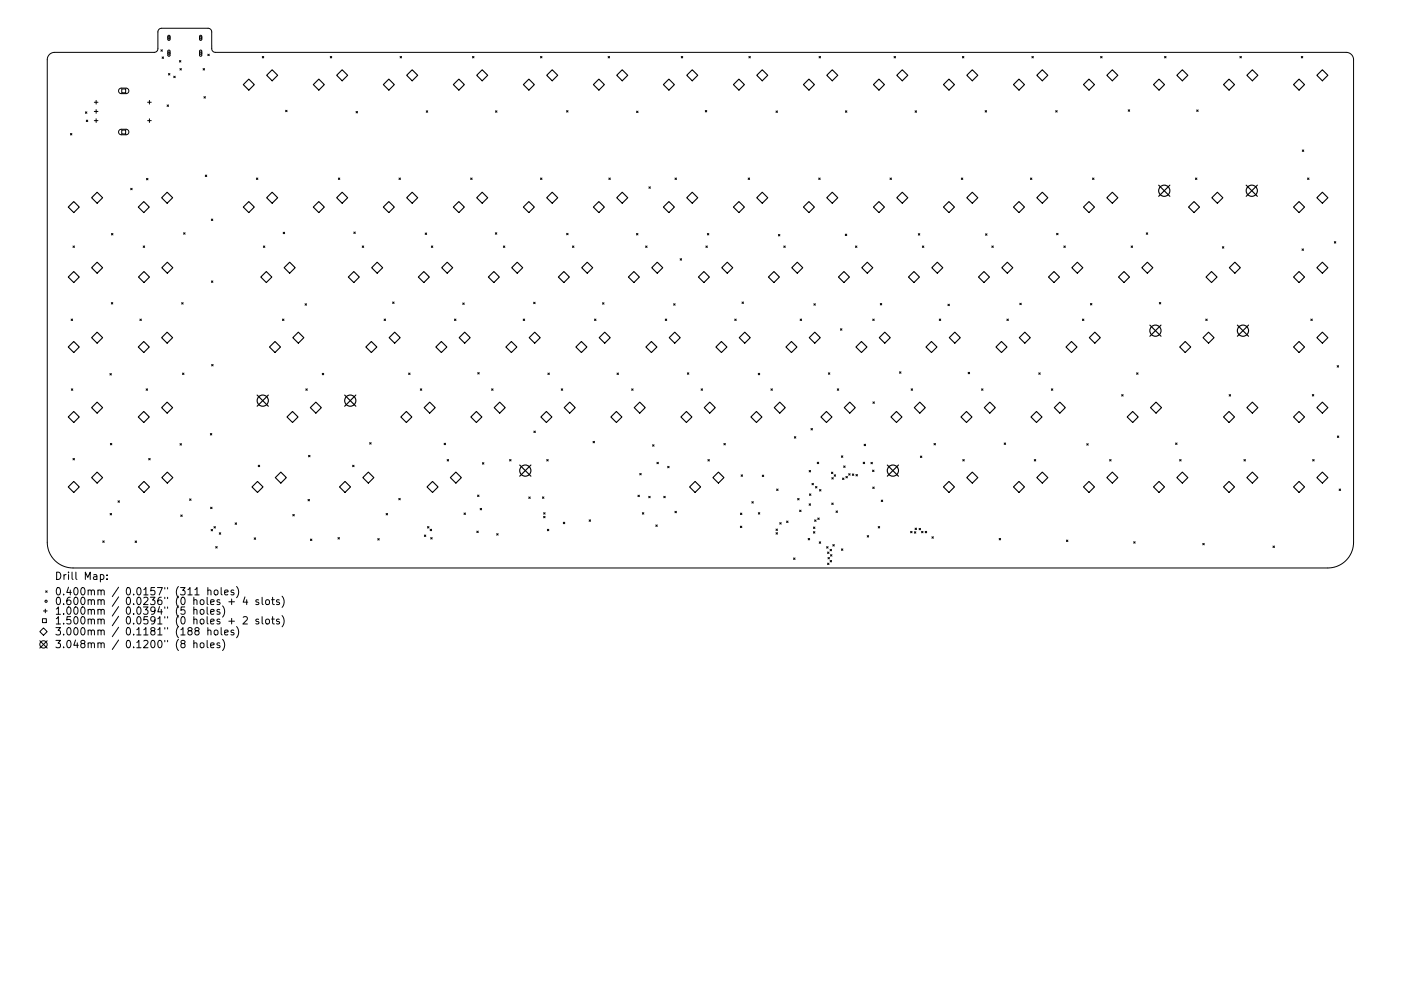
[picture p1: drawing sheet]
<svg xmlns="http://www.w3.org/2000/svg" width="297mm" height="210mm" viewBox="0 0 297 210" stroke-linecap="round" stroke-linejoin="round" font-family="sans-serif">
<defs><g id="words">
<g font-size="2.2">
<text x="11.6" y="123.5">Drill</text>
<text x="17.8" y="123.5">Map:</text>
<text x="11.6" y="126.8">0.400mm</text>
<text x="11.6" y="128.8">0.600mm</text>
<text x="11.6" y="130.9">1.000mm</text>
<text x="26.7" y="126.8">0.0157&quot;</text>
<text x="26.7" y="128.8">0.0236&quot;</text>
<text x="26.7" y="130.9">0.0394&quot;</text>
<text x="37.4" y="126.8">(311</text>
<text x="37.4" y="128.8">(0</text>
<text x="37.4" y="130.9">(5</text>
<text x="41.3" y="128.8">holes</text>
<text x="41.3" y="130.9">holes)</text>
<text x="44.2" y="126.8">holes)</text>
<text x="48.9" y="128.8">+</text>
<text x="52.1" y="128.8">4</text>
<text x="55" y="128.8">slots)</text>
<text x="11.6" y="132.9">1.500mm</text>
<text x="11.6" y="135.3">3.000mm</text>
<text x="11.6" y="138">3.048mm</text>
<text x="26.7" y="132.9">0.0591&quot;</text>
<text x="26.7" y="135.3">0.1181&quot;</text>
<text x="26.7" y="138">0.1200&quot;</text>
<text x="37.4" y="132.9">(0</text>
<text x="37.4" y="135.3">(188</text>
<text x="37.4" y="138">(8</text>
<text x="41.3" y="132.9">holes</text>
<text x="41.3" y="138">holes)</text>
<text x="44.2" y="135.3">holes)</text>
<text x="48.9" y="132.9">+</text>
<text x="52.1" y="132.9">2</text>
<text x="55" y="132.9">slots)</text>
</g>
</g></defs>
<g fill="none" stroke="#000" stroke-width=".21">
<path d="M10.5 11.6l.5-.4 .6-.1h21.1a.78 .78 0 0 0 .8-.8v-3.5a.78 .78 0 0 1 .8-.8h9.8a.78 .78 0 0 1 .8 .8v3.5a.78 .78 0 0 0 .8 .8h239.7a1.56 1.56 0 0 1 1.6 1.6v102.4a5.5 5.5 0 0 1-5.5 5.4h-266a5.5 5.5 0 0 1-5.5-5.4v-102.4l.1-.6zM25.3 18.9l.4-.2h1.2l.3 .3 .1 .4-.4 .4h-1.3l-.4-.4zM25.8 18.9h.8v.8h-.8zM34.1 10.6l.3 .3M34.4 12.1l.3 .3M34.4 10.6l-.3 .3M34.7 12.1l-.3 .3M35.7 7.5h.2l.1 .2v.7l-.1 .2-.3-.2zM35.7 10.7l.2-.1 .1 .2v1l-.1 .1-.3-.1zM35.7 15.6l.3 .3M36 15.6l-.3 .3M36.8 16.2l.3 .3"/>
<path d="M37.1 16.2l-.3 .3M38 12.9l.3 .3M38.2 14.5l.3 .4M38.3 12.9l-.3 .3M38.5 14.5l-.3 .4M42.4 7.5h.2l.2 .2v.7l-.2 .2-.3-.2zM42.4 10.7l.2-.1 .2 .2v1l-.2 .1-.3-.1zM43.1 14.5l.3 .4M43.4 14.5l-.3 .4M44.1 11.5l.3 .3M44.4 11.5l-.3 .3M55.6 12l.3 .3"/>
<path d="M55.9 12l-.3 .3M70 12l.3 .3M70.3 12l-.3 .3M84.8 12l.3 .3M85.1 12l-.3 .3M100.2 12l.3 .3M100.5 12l-.3 .3M114.6 12l.3 .3M114.9 12l-.3 .3M128.9 12l.3 .3M129.2 12l-.3 .3M144.4 12l.4 .3"/>
<path d="M144.8 12l-.4 .3M158.8 12l.3 .3M159.1 12l-.3 .3M173.7 12l.3 .3M174 12l-.3 .3M189.6 12l.3 .3M189.9 12l-.3 .3M204.1 12l.3 .3M204.4 12l-.3 .3M218.8 12l.3 .3M219.1 12l-.3 .3M233.4 12l.3 .3"/>
<path d="M233.7 12l-.3 .3M246.9 12l.3 .3M247.2 12l-.3 .3M262.9 12l.3 .3M263.2 12l-.3 .3M275.9 12l.3 .3M276.2 12l-.3 .3M14.9 28.3l.3 .3M15.2 28.3l-.3 .3M18.1 23.7l.3 .3M18.3 25.5l.3 .3M18.4 23.7l-.3 .3"/>
<path d="M18.6 25.5l-.3 .3M20 21.7h.8M20 23.6h.8M20 25.6h.8M20.4 21.3v.8M20.4 23.3v.7M20.4 25.2v.8M25.3 27.6l.4-.2h1.2l.3 .3 .1 .5-.4 .4h-1.3l-.4-.4zM25.8 27.6h.8v.8h-.8zM27.7 40l.3 .3M28 40l-.3 .3M31.1 37.8l.3 .4"/>
<path d="M31.3 21.7h.8M31.3 25.6h.8M31.4 37.8l-.3 .4M31.7 21.3v.8M31.7 25.2v.8M35.4 22.3l.3 .3M35.7 22.3l-.3 .3M43.2 20.5l.4 .3M43.5 37.1l.3 .4M43.6 20.5l-.4 .3M43.8 37.1l-.3 .4M54.4 37.8l.3 .3"/>
<path d="M54.7 37.8l-.3 .3M60.6 23.4l.3 .3M60.9 23.4l-.3 .3M71.7 37.8l.3 .3M72 37.8l-.3 .3M75.5 23.6l.3 .4M75.8 23.6l-.3 .4M84.6 37.8l.3 .3M84.9 37.8l-.3 .3M90.4 23.5l.3 .3M90.7 23.5l-.3 .3M99.8 37.8l.3 .3"/>
<path d="M100.1 37.8l-.3 .3M105.1 23.5l.3 .3M105.4 23.5l-.3 .3M114.6 37.8l.3 .3M114.9 37.8l-.3 .3M120.1 23.5l.3 .3M120.4 23.5l-.3 .3M129.1 37.8l.3 .3M129.4 37.8l-.3 .3M135 23.6l.3 .3M135.3 23.6l-.3 .3M137.6 39.6l.3 .4"/>
<path d="M137.9 39.6l-.3 .4M143.1 37.8l.3 .3M143.4 37.8l-.3 .3M149.5 23.4l.3 .4M149.8 23.4l-.3 .4M158.6 37.8l.3 .3M158.9 37.8l-.3 .3M164.5 23.5l.3 .4M164.8 23.5l-.3 .4M173.6 37.8l.3 .3M173.9 37.8l-.3 .3M179.2 23.5l.4 .3"/>
<path d="M179.6 23.5l-.4 .3M188.7 37.8l.3 .3M189 37.8l-.3 .3M194 23.5l.3 .3M194.3 23.5l-.3 .3M203.8 37.8l.3 .3M204.1 37.8l-.3 .3M208.9 23.5l.3 .3M209.2 23.5l-.3 .3M218.5 37.8l.3 .3M218.8 37.8l-.3 .3M223.8 23.5l.3 .3"/>
<path d="M224.1 23.5l-.3 .3M231.6 37.8l.3 .3M231.9 37.8l-.3 .3M239.2 23.3l.3 .3M239.5 23.3l-.3 .3M253.5 37.8l.3 .3M253.7 23.3l.3 .3M253.8 37.8l-.3 .3M254 23.3l-.3 .3M276.1 31.8l.3 .3M276.4 31.8l-.3 .3M277.2 37.8l.3 .3"/>
<path d="M277.5 37.8l-.3 .3M15.5 52.2l.3 .3M15.8 52.2l-.3 .3M23.6 49.5l.3 .3M23.9 49.5l-.3 .3M30.4 52.2l.3 .3M30.7 52.2l-.3 .3M38.9 49.4l.3 .3M39.2 49.4l-.3 .3M44.8 46.5l.3 .3M44.8 59.6l.3 .3M45.1 46.5l-.3 .3"/>
<path d="M45.1 59.6l-.3 .3M55.8 52.2l.4 .3M56.2 52.2l-.4 .3M60 49.3l.4 .3M60.4 49.3l-.4 .3M75 49.2l.3 .3M75.3 49.2l-.3 .3M76.8 52.2l.3 .3M77.1 52.2l-.3 .3M90.1 49.4l.4 .3M90.5 49.4l-.4 .3M91.5 52.2l.3 .3"/>
<path d="M91.8 52.2l-.3 .3M105 49.4l.3 .3M105.3 49.4l-.3 .3M106.7 52.2l.3 .3M107 52.2l-.3 .3M120.1 49.5l.3 .3M120.4 49.5l-.3 .3M121.4 52.2l.3 .3M121.7 52.2l-.3 .3M134.9 49.5l.4 .3M135.3 49.5l-.4 .3M136.9 52.2l.3 .3"/>
<path d="M137.2 52.2l-.3 .3M144.2 54.9l.3 .3M144.5 54.9l-.3 .3M149.7 52.2l.3 .3M150 52.2l-.3 .3M150 49.5l.3 .3M150.3 49.5l-.3 .3M165 49.7l.3 .4M165.3 49.7l-.3 .4M166.2 52.2l.3 .3M166.5 52.2l-.3 .3M179.2 49.7l.3 .3"/>
<path d="M179.5 49.7l-.3 .3M181.4 52.2l.3 .3M181.7 52.2l-.3 .3M194.7 49.6l.3 .3M195 49.6l-.3 .3M195.6 52.2l.3 .3M195.9 52.2l-.3 .3M209 49.6l.3 .3M209.3 49.6l-.3 .3M210.3 52.2l.3 .3M210.6 52.2l-.3 .3M224 49.5l.3 .3"/>
<path d="M224.3 49.5l-.3 .3M225.6 52.2l.3 .3M225.9 52.2l-.3 .3M239.8 52.2l.3 .3M240.1 52.2l-.3 .3M243 49.4l.3 .3M243.3 49.4l-.3 .3M259.2 52.3l.3 .4M259.5 52.3l-.3 .4M276.1 52.8l.3 .3M276.4 52.8l-.3 .3M282.9 51.3l.3 .3"/>
<path d="M283.2 51.3l-.3 .3M15.1 67.7l.3 .3M15.4 67.7l-.3 .3M23.3 79.3l.3 .3M23.6 64.2l.3 .3M23.6 79.3l-.3 .3M23.9 64.2l-.3 .3M29.7 67.7l.3 .3M30 67.7l-.3 .3M38.5 64.2l.3 .3M38.7 79.1l.3 .4M38.8 64.2l-.3 .3"/>
<path d="M39 79.1l-.3 .4M44.9 77.3l.3 .3M45.2 77.3l-.3 .3M59.9 67.7l.3 .3M60.2 67.7l-.3 .3M64.7 64.4l.3 .4M65 64.4l-.3 .4M68.3 79.2l.3 .3M68.6 79.2l-.3 .3M81.4 67.7l.3 .3M81.7 67.7l-.3 .3M83.2 64.1l.4 .3"/>
<path d="M83.6 64.1l-.4 .3M86.6 79.1l.3 .4M86.9 79.1l-.3 .4M96.4 67.7l.3 .3M96.7 67.7l-.3 .3M98.1 64.3l.3 .3M98.4 64.3l-.3 .3M101.3 79l.3 .4M101.6 79l-.3 .4M110.9 67.7l.3 .3M111.2 67.7l-.3 .3M113.1 64.1l.4 .3"/>
<path d="M113.5 64.1l-.4 .3M116.2 79.1l.3 .4M116.5 79.1l-.3 .4M126 67.7l.4 .3M126.4 67.7l-.4 .3M127.7 64.2l.4 .3M128.1 64.2l-.4 .3M130.8 79.1l.3 .4M131.1 79.1l-.3 .4M141 67.7l.4 .3M141.4 67.7l-.4 .3M142.8 64.4l.3 .4"/>
<path d="M143.1 64.4l-.3 .4M145.7 79.1l.3 .3M146 79.1l-.3 .3M155.8 67.7l.3 .3M156.1 67.7l-.3 .3M157.3 64.1l.3 .3M157.6 64.1l-.3 .3M160.8 79.2l.3 .3M161.1 79.2l-.3 .3M169.6 67.7l.4 .3M170 67.7l-.4 .3M172.6 64.4l.3 .4"/>
<path d="M172.9 64.4l-.3 .4M175.6 79.1l.3 .3M175.9 79.1l-.3 .3M178.2 69.7l.3 .4M178.5 69.7l-.3 .4M185 67.7l.3 .3M185.3 67.7l-.3 .3M186.6 64.4l.3 .3M186.9 64.4l-.3 .3M190.7 78.9l.3 .3M191 78.9l-.3 .3M199.1 67.7l.4 .3"/>
<path d="M199.5 67.7l-.4 .3M201 64.5l.3 .4M201.3 64.5l-.3 .4M205.3 79l.3 .3M205.6 79l-.3 .3M213.5 67.7l.3 .3M213.8 67.7l-.3 .3M216.2 64.3l.3 .3M216.5 64.3l-.3 .3M220.2 79.1l.3 .3M220.5 79.1l-.3 .3M229.5 67.7l.3 .3"/>
<path d="M229.8 67.7l-.3 .3M231.2 64.4l.3 .3M231.5 64.4l-.3 .3M241 79.1l.3 .3M241.3 79.1l-.3 .3M245.8 64.2l.3 .3M246.1 64.2l-.3 .3M255.6 67.7l.3 .3M255.9 67.7l-.3 .3M277.9 67.7l.3 .3M278.2 67.7l-.3 .3M283.5 77.6l.3 .3"/>
<path d="M283.8 77.6l-.3 .3M15.1 82.5l.3 .3M15.4 82.5l-.3 .3M15.5 97.3l.3 .3M15.8 97.3l-.3 .3M23.4 94.1l.3 .3M23.7 94.1l-.3 .3M31 82.5l.3 .3M31.3 82.5l-.3 .3M31.5 97.3l.3 .3M31.8 97.3l-.3 .3M38.2 94.1l.3 .3"/>
<path d="M38.5 94.1l-.3 .3M44.6 92l.3 .3M44.9 92l-.3 .3M54.7 98.7l.4 .3M55.1 98.7l-.4 .3M64.8 82.5l.4 .3M65.2 82.5l-.4 .3M65.4 96.6l.3 .3M65.7 96.6l-.3 .3M74.8 98.7l.3 .3M75.1 98.7l-.3 .3M78.4 93.9l.3 .3"/>
<path d="M78.7 93.9l-.3 .3M89.1 82.5l.3 .3M89.4 82.5l-.3 .3M94.2 94l.3 .4M94.5 94l-.3 .4M94.8 97.5l.3 .3M95.1 97.5l-.3 .3M102.3 98.2l.3 .3M102.6 98.2l-.3 .3M104.2 82.5l.3 .3M104.5 82.5l-.3 .3M108 97.5l.4 .3"/>
<path d="M108.4 97.5l-.4 .3M113.2 91.5l.3 .3M113.5 91.5l-.3 .3M115.9 97.5l.3 .3M116.2 97.5l-.3 .3M119 82.5l.3 .3M119.3 82.5l-.3 .3M125.7 93.6l.3 .4M126 93.6l-.3 .4M133.9 82.5l.3 .3M134.2 82.5l-.3 .3M138.4 94.4l.3 .3"/>
<path d="M138.7 94.4l-.3 .3M139.3 98.1l.3 .3M139.6 98.1l-.3 .3M141.6 98.9l.3 .4M141.9 98.9l-.3 .4M148.6 82.5l.4 .3M149 82.5l-.4 .3M150.1 97.5l.3 .3M150.4 97.5l-.3 .3M153.5 94.1l.3 .3M153.8 94.1l-.3 .3M163.5 82.5l.3 .3"/>
<path d="M163.8 82.5l-.3 .3M168.4 92.6l.3 .4M168.7 92.6l-.3 .4M171.6 99.8l.3 .3M171.9 99.8l-.3 .3M171.9 90.9l.4 .3M172.3 90.9l-.4 .3M173.3 98.1l.3 .3M173.6 98.1l-.3 .3M177.5 82.5l.3 .3M177.8 82.5l-.3 .3M178.4 96.7l.3 .3"/>
<path d="M178.7 96.7l-.3 .3M178.9 98.9l.3 .3M179.2 98.9l-.3 .3M183 98.1l.3 .3M183.2 94.2l.3 .4M183.3 98.1l-.3 .3M183.5 94.2l-.3 .4M184.7 98.1l.3 .3M185 98.1l-.3 .3M185 99.7l.3 .4M185.1 85.3l.3 .3M185.3 99.7l-.3 .4"/>
<path d="M185.4 85.3l-.3 .3M193.2 82.5l.3 .3M193.5 82.5l-.3 .3M195.1 96.8l.3 .3M195.4 96.8l-.3 .3M198 94.1l.3 .3M198.3 94.1l-.3 .3M204.1 97.5l.3 .3M204.4 97.5l-.3 .3M208.1 82.5l.3 .3M208.4 82.5l-.3 .3M212.9 94l.3 .3"/>
<path d="M213.2 94l-.3 .3M219.3 97.5l.3 .3M219.6 97.5l-.3 .3M222.9 82.5l.3 .3M223.2 82.5l-.3 .3M230.4 94.1l.3 .4M230.7 94.1l-.3 .4M235.3 97.5l.3 .3M235.6 97.5l-.3 .3M237.8 83.7l.3 .3M238.1 83.7l-.3 .3M249.2 94l.4 .3"/>
<path d="M249.6 94l-.4 .3M250.1 97.5l.3 .3M250.4 97.5l-.3 .3M260.6 83.7l.3 .3M260.9 83.7l-.3 .3M263.7 97.5l.4 .3M264.1 97.5l-.4 .3M278.2 83.7l.3 .3M278.3 97.5l.3 .3M278.5 83.7l-.3 .3M278.6 97.5l-.3 .3M283.5 92.5l.4 .3"/>
<path d="M283.9 92.5l-.4 .3M21.8 114.8l.3 .3M22.1 114.8l-.3 .3M23.3 108.9l.4 .3M23.7 108.9l-.4 .3M25 106.3l.3 .3M25.3 106.3l-.3 .3M28.6 114.8l.4 .3M29 114.8l-.4 .3M38.3 109.3l.3 .3M38.6 109.3l-.3 .3M40.2 105.8l.3 .4"/>
<path d="M40.5 105.8l-.3 .4M44.6 107.6l.4 .3M44.8 112.3l.3 .3M45 107.6l-.4 .3M45.1 112.3l-.3 .3M45.4 111.7l.3 .3M45.7 111.7l-.3 .3M45.7 116l.3 .3M46 116l-.3 .3M46.5 113l.3 .3M46.8 113l-.3 .3M49.9 110.9l.3 .3"/>
<path d="M50.2 110.9l-.3 .3M53.9 114.1l.3 .3M54.2 114.1l-.3 .3M62.1 109.1l.3 .4M62.4 109.1l-.3 .4M65.3 106l.3 .3M65.6 106l-.3 .3M65.8 114.4l.3 .3M66.1 114.4l-.3 .3M71.7 114.1l.3 .3M72 114.1l-.3 .3M80.1 114.3l.3 .3"/>
<path d="M80.4 114.3l-.3 .3M81.9 108.9l.3 .3M82.2 108.9l-.3 .3M84.6 105.7l.3 .4M84.9 105.7l-.3 .4M90 113.5l.3 .3M90.3 113.5l-.3 .3M90.6 111.7l.3 .3M90.9 111.7l-.3 .3M91.2 112.3l.3 .3M91.3 114.1l.3 .3M91.5 112.3l-.3 .3"/>
<path d="M91.6 114.1l-.3 .3M98.4 108.8l.3 .3M98.7 108.8l-.3 .3M101.1 112.7l.3 .3M101.2 105l.4 .3M101.4 112.7l-.3 .3M101.6 105l-.4 .3M101.8 107.9l.3 .3M102.1 107.9l-.3 .3M105.3 113.2l.3 .3M105.6 113.2l-.3 .3M112.1 105.4l.3 .4"/>
<path d="M112.4 105.4l-.3 .4M115 105.4l.3 .3M115.3 109.6l.3 .3M115.3 108.8l.3 .3M115.3 105.4l-.3 .3M115.6 109.6l-.3 .3M115.6 108.8l-.3 .3M116.1 112.3l.3 .3M116.4 112.3l-.3 .3M119.4 110.8l.3 .3M119.7 110.8l-.3 .3M124.9 110.3l.3 .3"/>
<path d="M125.2 110.3l-.3 .3M135.3 105.1l.3 .3M135.6 105.1l-.3 .3M135.6 100.4l.3 .4M135.9 100.4l-.3 .4M136.2 108.8l.3 .3M136.5 108.8l-.3 .3M137.5 105.3l.4 .3M137.9 105.3l-.4 .3M139 111.4l.4 .3M139.4 111.4l-.4 .3M140.7 105.3l.3 .3"/>
<path d="M141 105.3l-.3 .3M143.1 108.5l.3 .3M143.4 108.5l-.3 .3M157 111.6l.3 .3M157 108.9l.3 .3M157.1 100.7l.3 .4M157.3 111.6l-.3 .3M157.3 108.9l-.3 .3M157.4 100.7l-.3 .4M159.4 106.4l.3 .3M159.7 106.4l-.3 .3M160.8 108.8l.3 .3"/>
<path d="M161.1 108.8l-.3 .3M161.6 100.8l.3 .3M161.9 100.8l-.3 .3M164.5 112.2l.3 .3M164.5 113l.3 .3M164.7 103.8l.3 .3M164.8 112.2l-.3 .3M164.8 113l-.3 .3M165 103.8l-.3 .3M165.3 110.9l.3 .3M165.6 110.9l-.3 .3M166.8 110.5l.3 .4"/>
<path d="M167.1 110.5l-.3 .4M168.2 118.4l.4 .3M168.6 118.4l-.4 .3M169.1 105.8l.3 .3M169.4 105.8l-.3 .3M169.5 108.2l.3 .3M169.8 108.2l-.3 .3M171.4 114.2l.3 .3M171.5 106.9l.4 .3M171.6 104.8l.3 .3M171.7 114.2l-.3 .3M171.9 106.9l-.4 .3"/>
<path d="M171.9 104.8l-.3 .3M172.2 102.6l.3 .3M172.5 112.8l.3 .3M172.5 102.6l-.3 .3M172.5 111.8l.3 .3M172.7 110.3l.3 .3M172.8 112.8l-.3 .3M172.8 111.8l-.3 .3M172.9 103.2l.3 .3M173 110.3l-.3 .3M173.2 103.2l-.3 .3M173.4 109.9l.3 .3"/>
<path d="M173.7 109.9l-.3 .3M173.7 115l.3 .3M173.8 103.9l.3 .3M174 115l-.3 .3M174.1 103.9l-.3 .3M175.3 116l.3 .3M175.5 119.5l.3 .3M175.5 117.1l.3 .3M175.5 118.3l.4 .3M175.6 116l-.3 .3M175.8 119.5l-.3 .3M175.8 117.1l-.3 .3"/>
<path d="M175.9 118.3l-.4 .3M176 116.6l.3 .3M176 118.9l.3 .3M176.1 117.7l.3 .3M176.3 100.2l.3 .3M176.3 116.6l-.3 .3M176.3 118.9l-.3 .3M176.3 106.7l.4 .3M176.4 101.3l.3 .3M176.4 117.7l-.3 .3M176.6 115.5l.3 .4M176.6 100.2l-.3 .3"/>
<path d="M176.7 106.7l-.4 .3M176.7 101.3l-.3 .3M176.9 100.7l.3 .3M176.9 115.5l-.3 .4M177.2 100.7l-.3 .3M177.2 108.4l.4 .3M177.6 108.4l-.4 .3M178.4 116.5l.3 .3M178.6 101.4l.3 .3M178.7 116.5l-.3 .3M178.9 101.4l-.3 .3M179.3 101.1l.4 .3"/>
<path d="M179.7 101.1l-.4 .3M179.9 100.5l.3 .3M180.2 100.5l-.3 .3M180.7 100.6l.3 .3M181 100.6l-.3 .3M181.5 100.7l.3 .3M181.8 100.7l-.3 .3M183.9 113.6l.3 .3M184.2 113.6l-.3 .3M185 103.3l.4 .3M185.4 103.3l-.4 .3M186.2 111.7l.3 .3"/>
<path d="M186.5 111.7l-.3 .3M186.8 106.1l.4 .3M187.2 106.1l-.4 .3M193.1 112.7l.3 .3M193.4 112.7l-.3 .3M193.9 112.8l.3 .3M194 112l.3 .4M194.2 112.8l-.3 .3M194.3 112l-.3 .4M194.9 112.1l.3 .3M195.2 112.1l-.3 .3M195.4 112.7l.3 .3"/>
<path d="M195.7 112.7l-.3 .3M196.2 112.7l.3 .3M196.5 112.7l-.3 .3M197.6 113.9l.3 .3M197.9 113.9l-.3 .3M211.8 114.2l.4 .3M212.2 114.2l-.4 .3M226.1 114.6l.3 .3M226.4 114.6l-.3 .3M240.4 114.9l.3 .3M240.7 114.9l-.3 .3M255 115.3l.3 .3"/>
<path d="M255.3 115.3l-.3 .3M269.9 115.8l.3 .4M270.2 115.8l-.3 .4M283.9 103.8l.3 .3M284.2 103.8l-.3 .3M8.4 135.9l1.6 1.6M9 131.3h.8v.8h-.8zM9.2 133.2l.8 .8-.8 .8-.8-.8zM9.2 129.6h.8M9.6 129.2v.8M9.7 125.4l.3 .3M10 125.4l-.3 .3"/>
<path d="M10 135.9l-1.6 1.6M16.1 121.4v1.3l.2 .2M20.8 125.3l.2-.1 .4 .1v.9M20.8 127.4l.2-.2 .4 .1v1M20.8 129.4l.2-.1 .4 .1v.9M20.8 131.5l.2-.2 .4 .1v1M20.8 133.8l.2-.1h.4v1M20.8 136.5l.2-.1 .4 .1v.9M21.4 125.4l.3-.2 .3 .1 .1 .9M21.4 127.5l.3-.3 .3 .1 .1 1M21.4 129.5l.3-.2 .3 .1 .1 .9M21.4 131.6l.3-.3 .3 .1 .1 1"/>
<path d="M21.4 133.9l.3-.2h.3l.1 1M21.4 136.6l.3-.2 .3 .1 .1 .9M25.1 124.6l-1.3 2M25.1 126.6l-1.3 2M25.1 128.7l-1.3 2M25.1 130.8l-1.3 2M25.1 133.1l-1.3 2M25.1 135.8l-1.3 2M34.9 124.7v.3M34.9 126.7v.3M34.9 128.8v.3M34.9 130.8v.3"/>
<path d="M34.9 133.2v.3M34.9 135.9v.3M35.5 124.7v.3M35.5 126.7v.3M35.5 128.8v.3M35.5 130.8v.3M35.5 133.2v.3M35.5 135.9v.3M41.3 126.2h.9M54.8 127.3l-.3-.1-.3 .3 .1 .2 .5 .1v.4h-.6M54.8 131.4l-.3-.1-.3 .3 .1 .2 .5 .1v.4h-.6"/>
<circle cx="35.8" cy="8" r=".23"/>
<circle cx="35.8" cy="11.3" r=".23"/>
<circle cx="42.5" cy="8" r=".23"/>
<circle cx="42.5" cy="11.3" r=".23"/>
<circle cx="9.2" cy="136.7" r=".78"/>
<circle cx="9.8" cy="127.6" r=".23"/>
</g>
<g fill="none" stroke="#000" stroke-width=".23">
<path d="M52.8 16.8l1.1 1.2-1.1 1.1-1.2-1.1zM56.5 16l1.2-1.2 1.2 1.2-1.2 1.1zM67.6 16.8l1.2 1.2-1.2 1.1-1.2-1.1zM72.5 14.8l1.2 1.2-1.2 1.1-1.1-1.1zM82.4 16.8l1.2 1.2-1.2 1.1-1.1-1.1zM86.2 16l1.2-1.2 1.2 1.2-1.2 1.1zM97.3 16.8l1.2 1.2-1.2 1.1-1.2-1.1zM101.1 16l1.1-1.2 1.2 1.2-1.2 1.1zM112.1 16.8l1.2 1.2-1.2 1.1-1.1-1.1zM115.9 16l1.2-1.2 1.1 1.2-1.1 1.1zM127 16.8l1.1 1.2-1.1 1.1-1.2-1.1zM130.8 16l1.1-1.2 1.2 1.2-1.2 1.1z"/>
<path d="M141.8 16.8l1.2 1.2-1.2 1.1-1.1-1.1zM145.6 16l1.2-1.2 1.1 1.2-1.1 1.1zM156.7 16.8l1.1 1.2-1.1 1.1-1.2-1.1zM160.4 16l1.2-1.2 1.2 1.2-1.2 1.1zM171.5 16.8l1.2 1.2-1.2 1.1-1.2-1.1zM175.3 16l1.2-1.2 1.1 1.2-1.1 1.1zM185.2 18l1.2-1.2 1.1 1.2-1.1 1.1zM190.1 16l1.2-1.2 1.2 1.2-1.2 1.1zM201.2 16.8l1.2 1.2-1.2 1.1-1.2-1.1zM205 16l1.1-1.2 1.2 1.2-1.2 1.1zM214.9 18l1.1-1.2 1.2 1.2-1.2 1.1zM219.8 16l1.2-1.2 1.2 1.2-1.2 1.1z"/>
<path d="M230.9 16.8l1.2 1.2-1.2 1.1-1.2-1.1zM235.8 14.8l1.2 1.2-1.2 1.1-1.1-1.1zM245.7 16.8l1.2 1.2-1.2 1.1-1.1-1.1zM249.5 16l1.2-1.2 1.2 1.2-1.2 1.1zM260.6 16.8l1.1 1.2-1.1 1.1-1.2-1.1zM265.5 14.8l1.2 1.2-1.2 1.1-1.1-1.1zM275.4 16.8l1.2 1.2-1.2 1.1-1.1-1.1zM280.4 14.8l1.1 1.2-1.1 1.1-1.2-1.1zM15.6 42.8l1.2 1.1-1.2 1.2-1.1-1.2zM15.6 57.6l1.2 1.2-1.2 1.1-1.1-1.1zM19.4 56.8l1.2-1.2 1.2 1.2-1.2 1.2zM20.6 40.8l1.2 1.2-1.2 1.1-1.2-1.1z"/>
<path d="M29.3 43.9l1.2-1.1 1.2 1.1-1.2 1.2zM30.5 57.6l1.2 1.2-1.2 1.1-1.1-1.1zM34.3 42l1.1-1.2 1.2 1.2-1.2 1.1zM34.3 56.8l1.2-1.2 1.1 1.2-1.1 1.2zM52.8 42.8l1.1 1.1-1.1 1.2-1.2-1.2zM55.3 58.8l1.2-1.2 1.1 1.2-1.1 1.1zM56.5 42l1.2-1.2 1.2 1.2-1.2 1.1zM60.2 56.8l1.2-1.2 1.2 1.2-1.2 1.2zM67.6 42.8l1.2 1.1-1.2 1.2-1.2-1.2zM72.5 40.8l1.2 1.2-1.2 1.1-1.1-1.1zM75 57.6l1.2 1.2-1.2 1.1-1.1-1.1zM78.8 56.8l1.2-1.2 1.1 1.2-1.1 1.2z"/>
<path d="M82.4 42.8l1.2 1.1-1.2 1.2-1.1-1.2zM86.2 42l1.2-1.2 1.2 1.2-1.2 1.1zM89.9 57.6l1.1 1.2-1.1 1.1-1.2-1.1zM93.6 56.8l1.2-1.2 1.2 1.2-1.2 1.2zM96.1 43.9l1.2-1.1 1.2 1.1-1.2 1.2zM101.1 42l1.1-1.2 1.2 1.2-1.2 1.1zM103.5 58.8l1.2-1.2 1.2 1.2-1.2 1.1zM108.5 56.8l1.2-1.2 1.1 1.2-1.1 1.2zM112.1 42.8l1.2 1.1-1.2 1.2-1.1-1.2zM115.9 42l1.2-1.2 1.1 1.2-1.1 1.1zM119.6 57.6l1.1 1.2-1.1 1.1-1.2-1.1zM123.3 56.8l1.2-1.2 1.2 1.2-1.2 1.2z"/>
<path d="M127 42.8l1.1 1.1-1.1 1.2-1.2-1.2zM130.8 42l1.1-1.2 1.2 1.2-1.2 1.1zM134.4 57.6l1.2 1.2-1.2 1.1-1.2-1.1zM138.2 56.8l1.1-1.2 1.2 1.2-1.2 1.2zM141.8 42.8l1.2 1.1-1.2 1.2-1.1-1.2zM145.6 42l1.2-1.2 1.1 1.2-1.1 1.1zM148.1 58.8l1.1-1.2 1.2 1.2-1.2 1.1zM153 56.8l1.2-1.2 1.2 1.2-1.2 1.2zM155.5 43.9l1.2-1.1 1.1 1.1-1.1 1.2zM160.4 42l1.2-1.2 1.2 1.2-1.2 1.1zM162.9 58.8l1.2-1.2 1.2 1.2-1.2 1.1zM167.9 56.8l1.1-1.2 1.2 1.2-1.2 1.2z"/>
<path d="M170.3 43.9l1.2-1.1 1.2 1.1-1.2 1.2zM175.3 42l1.2-1.2 1.1 1.2-1.1 1.1zM178.9 57.6l1.2 1.2-1.2 1.1-1.1-1.1zM182.7 56.8l1.2-1.2 1.1 1.2-1.1 1.2zM185.2 43.9l1.2-1.1 1.1 1.1-1.1 1.2zM190.1 42l1.2-1.2 1.2 1.2-1.2 1.1zM192.6 58.8l1.2-1.2 1.1 1.2-1.1 1.1zM197.6 56.8l1.1-1.2 1.2 1.2-1.2 1.2zM201.2 42.8l1.2 1.1-1.2 1.2-1.2-1.2zM205 42l1.1-1.2 1.2 1.2-1.2 1.1zM207.5 58.8l1.1-1.2 1.2 1.2-1.2 1.1zM212.4 56.8l1.2-1.2 1.1 1.2-1.1 1.2z"/>
<path d="M214.9 43.9l1.1-1.1 1.2 1.1-1.2 1.2zM219.8 42l1.2-1.2 1.2 1.2-1.2 1.1zM223.5 57.6l1.1 1.2-1.1 1.1-1.2-1.1zM227.2 56.8l1.2-1.2 1.2 1.2-1.2 1.2zM229.7 43.9l1.2-1.1 1.2 1.1-1.2 1.2zM235.8 40.8l1.2 1.2-1.2 1.1-1.1-1.1zM237.1 58.8l1.2-1.2 1.2 1.2-1.2 1.1zM242.1 56.8l1.2-1.2 1.1 1.2-1.1 1.2zM252 43.9l1.2-1.1 1.1 1.1-1.1 1.2zM255.7 58.8l1.2-1.2 1.1 1.2-1.1 1.1zM256.9 42l1.2-1.2 1.2 1.2-1.2 1.1zM261.8 55.6l1.2 1.2-1.2 1.2-1.2-1.2z"/>
<path d="M275.4 42.8l1.2 1.1-1.2 1.2-1.1-1.2zM275.4 57.6l1.2 1.2-1.2 1.1-1.1-1.1zM280.4 40.8l1.1 1.2-1.1 1.1-1.2-1.1zM280.4 55.6l1.1 1.2-1.1 1.2-1.2-1.2zM15.6 72.5l1.2 1.1-1.2 1.2-1.1-1.2zM20.6 70.5l1.2 1.1-1.2 1.2-1.2-1.2zM29.3 73.6l1.2-1.1 1.2 1.1-1.2 1.2zM35.4 70.5l1.2 1.1-1.2 1.2-1.1-1.2zM57.1 73.6l1.2-1.1 1.2 1.1-1.2 1.2zM63.3 70.5l1.1 1.1-1.1 1.2-1.2-1.2zM77.6 73.6l1.1-1.1 1.2 1.1-1.2 1.2zM83.7 70.5l1.1 1.1-1.1 1.2-1.2-1.2z"/>
<path d="M92.4 73.6l1.2-1.1 1.1 1.1-1.1 1.2zM98.5 70.5l1.2 1.1-1.2 1.2-1.1-1.2zM107.3 73.6l1.1-1.1 1.2 1.1-1.2 1.2zM113.4 70.5l1.1 1.1-1.1 1.2-1.2-1.2zM122.1 73.6l1.2-1.1 1.1 1.1-1.1 1.2zM128.2 70.5l1.2 1.1-1.2 1.2-1.2-1.2zM136.9 73.6l1.2-1.1 1.2 1.1-1.2 1.2zM143.1 70.5l1.1 1.1-1.1 1.2-1.2-1.2zM153 72.5l1.1 1.1-1.1 1.2-1.2-1.2zM157.9 70.5l1.2 1.1-1.2 1.2-1.2-1.2zM166.6 73.6l1.2-1.1 1.2 1.1-1.2 1.2zM171.6 71.6l1.1-1.1 1.2 1.1-1.2 1.2z"/>
<path d="M182.6 72.5l1.2 1.1-1.2 1.2-1.1-1.2zM187.6 70.5l1.2 1.1-1.2 1.2-1.2-1.2zM197.5 72.5l1.2 1.1-1.2 1.2-1.2-1.2zM202.4 70.5l1.2 1.1-1.2 1.2-1.1-1.2zM211.2 73.6l1.1-1.1 1.2 1.1-1.2 1.2zM216.1 71.6l1.2-1.1 1.1 1.1-1.1 1.2zM227.2 72.5l1.1 1.1-1.1 1.2-1.2-1.2zM231 71.6l1.1-1.1 1.2 1.1-1.2 1.2zM251.3 72.5l1.2 1.1-1.2 1.2-1.2-1.2zM256.2 70.5l1.2 1.1-1.2 1.2-1.1-1.2zM275.4 72.5l1.2 1.1-1.2 1.2-1.1-1.2zM280.4 70.5l1.1 1.1-1.1 1.2-1.2-1.2z"/>
<path d="M15.6 87.3l1.2 1.2-1.2 1.1-1.1-1.1zM20.6 85.3l1.2 1.2-1.2 1.2-1.2-1.2zM29.3 88.5l1.2-1.2 1.2 1.2-1.2 1.1zM35.4 85.3l1.2 1.2-1.2 1.2-1.1-1.2zM60.8 88.5l1.2-1.2 1.2 1.2-1.2 1.1zM65.8 86.5l1.2-1.2 1.1 1.2-1.1 1.2zM85 88.5l1.2-1.2 1.1 1.2-1.1 1.1zM91.1 85.3l1.2 1.2-1.2 1.2-1.2-1.2zM99.8 88.5l1.2-1.2 1.2 1.2-1.2 1.1zM104.8 86.5l1.1-1.2 1.2 1.2-1.2 1.2zM114.7 88.5l1.1-1.2 1.2 1.2-1.2 1.1zM120.8 85.3l1.2 1.2-1.2 1.2-1.2-1.2z"/>
<path d="M129.5 88.5l1.2-1.2 1.2 1.2-1.2 1.1zM134.5 86.5l1.1-1.2 1.2 1.2-1.2 1.2zM144.4 88.5l1.1-1.2 1.2 1.2-1.2 1.1zM149.3 86.5l1.2-1.2 1.1 1.2-1.1 1.2zM160.4 87.3l1.1 1.2-1.1 1.1-1.2-1.1zM165.3 85.3l1.2 1.2-1.2 1.2-1.1-1.2zM175.2 87.3l1.2 1.2-1.2 1.1-1.1-1.1zM180.2 85.3l1.1 1.2-1.1 1.2-1.2-1.2zM188.9 88.5l1.2-1.2 1.1 1.2-1.1 1.1zM193.8 86.5l1.2-1.2 1.2 1.2-1.2 1.2zM204.9 87.3l1.2 1.2-1.2 1.1-1.2-1.1zM208.7 86.5l1.2-1.2 1.1 1.2-1.1 1.2z"/>
<path d="M219.8 87.3l1.1 1.2-1.1 1.1-1.2-1.1zM224.7 85.3l1.2 1.2-1.2 1.2-1.2-1.2zM239 88.5l1.2-1.2 1.1 1.2-1.1 1.1zM243.9 86.5l1.2-1.2 1.2 1.2-1.2 1.2zM260.6 87.3l1.1 1.2-1.1 1.1-1.2-1.1zM265.5 85.3l1.2 1.2-1.2 1.2-1.1-1.2zM275.4 87.3l1.2 1.2-1.2 1.1-1.1-1.1zM280.4 85.3l1.1 1.2-1.1 1.2-1.2-1.2zM15.6 102.1l1.2 1.2-1.2 1.2-1.1-1.2zM20.6 100.2l1.2 1.1-1.2 1.2-1.2-1.2zM30.5 102.1l1.2 1.2-1.2 1.2-1.1-1.2zM35.5 100.2l1.1 1.1-1.1 1.2-1.2-1.2z"/>
<path d="M53.4 103.3l1.2-1.2 1.2 1.2-1.2 1.2zM58.4 101.3l1.1-1.1 1.2 1.1-1.2 1.2zM73.1 102.1l1.2 1.2-1.2 1.2-1.1-1.2zM76.9 101.3l1.2-1.1 1.2 1.1-1.2 1.2zM90.5 103.3l1.2-1.2 1.2 1.2-1.2 1.2zM96.7 100.2l1.1 1.1-1.1 1.2-1.2-1.2zM146.2 103.3l1.2-1.2 1.1 1.2-1.1 1.2zM151.2 101.3l1.1-1.1 1.2 1.1-1.2 1.2zM201.2 102.1l1.2 1.2-1.2 1.2-1.2-1.2zM205 101.3l1.1-1.1 1.2 1.1-1.2 1.2zM214.9 103.3l1.1-1.2 1.2 1.2-1.2 1.2zM221 100.2l1.2 1.1-1.2 1.2-1.2-1.2z"/>
<path d="M229.7 103.3l1.2-1.2 1.2 1.2-1.2 1.2zM235.8 100.2l1.2 1.1-1.2 1.2-1.1-1.2zM245.7 102.1l1.2 1.2-1.2 1.2-1.1-1.2zM249.5 101.3l1.2-1.1 1.2 1.1-1.2 1.2zM260.6 102.1l1.1 1.2-1.1 1.2-1.2-1.2zM265.5 100.2l1.2 1.1-1.2 1.2-1.1-1.2zM275.4 102.1l1.2 1.2-1.2 1.2-1.1-1.2zM280.4 100.2l1.1 1.1-1.1 1.2-1.2-1.2z"/>
</g>
<g fill="none" stroke="#000" stroke-width=".24">
<path d="M245.7 39.3l2.3 2.4M248 39.3l-2.3 2.4M264.2 39.3l2.4 2.4M266.6 39.3l-2.4 2.4M243.8 69l2.4 2.3M246.2 69l-2.4 2.3M262.3 69l2.4 2.3M264.7 69l-2.4 2.3M54.5 83.8l2.4 2.4M56.9 83.8l-2.4 2.4M73.1 83.8l2.4 2.4M75.5 83.8l-2.4 2.4"/>
<path d="M110.2 98.7l2.4 2.3M112.6 98.7l-2.4 2.3M188.1 98.7l2.4 2.3M190.5 98.7l-2.4 2.3"/>
<circle cx="246.8" cy="40.5" r="1.19"/>
<circle cx="265.4" cy="40.5" r="1.19"/>
<circle cx="245" cy="70.2" r="1.19"/>
<circle cx="263.5" cy="70.2" r="1.19"/>
<circle cx="55.7" cy="85" r="1.19"/>
<circle cx="74.3" cy="85" r="1.19"/>
<circle cx="111.4" cy="99.8" r="1.19"/>
<circle cx="189.3" cy="99.8" r="1.19"/>
</g>
<use href="#words"/>
</svg>
